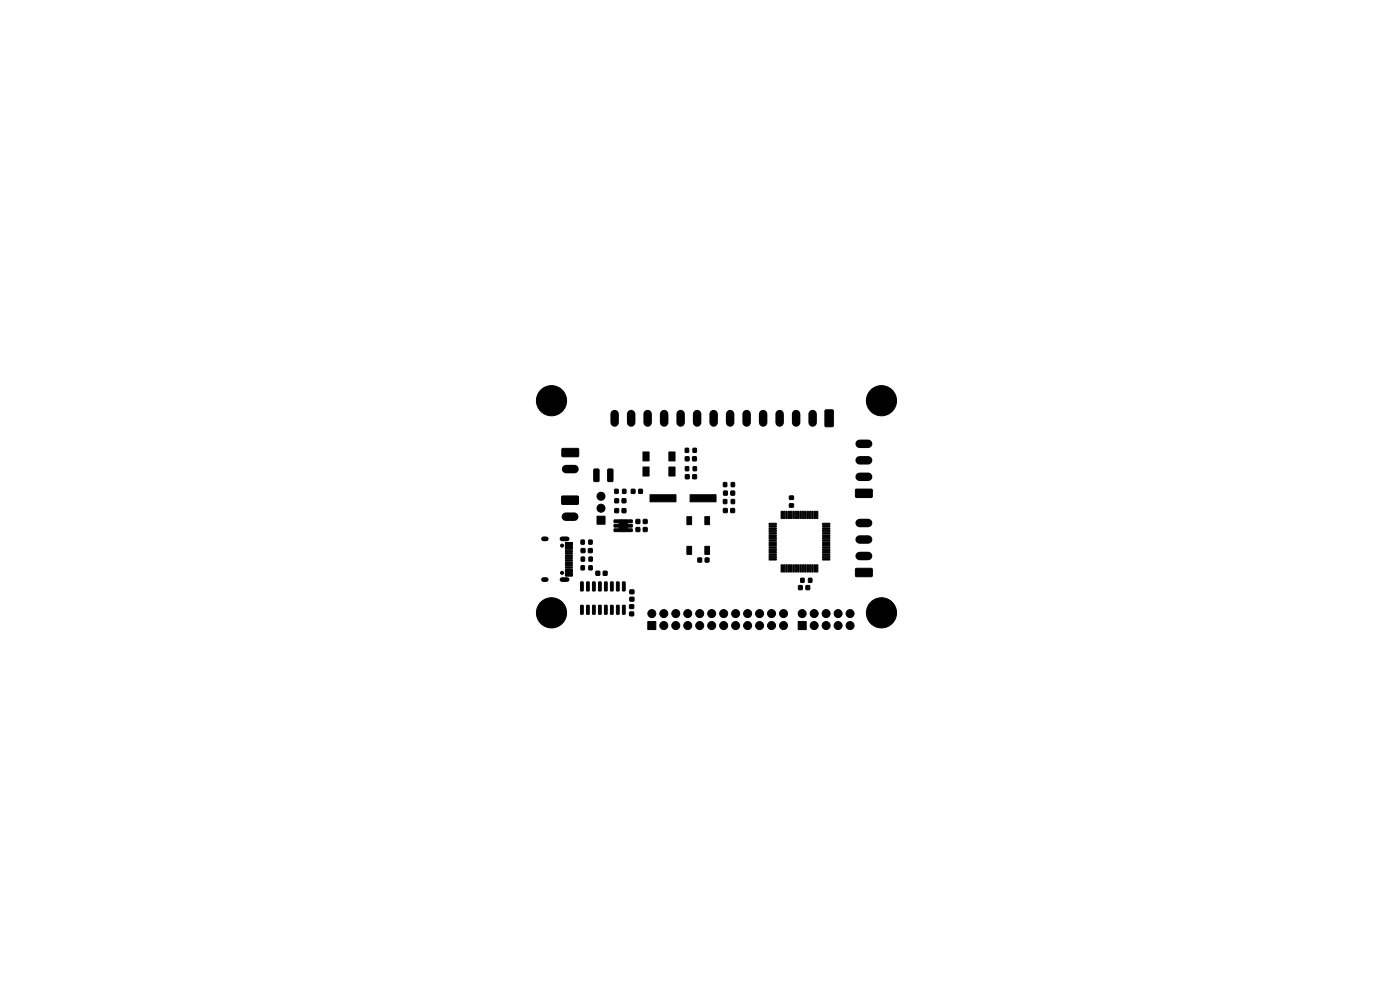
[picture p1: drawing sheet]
<svg xmlns="http://www.w3.org/2000/svg" width="297mm" height="210mm" viewBox="0 0 297 210" stroke-linecap="round" stroke-linejoin="round" font-family="sans-serif">
<g fill="#000" stroke="#000" stroke-width=".21">
<path d="M119.3 95.2l3.3-.1 .2 .3v1.4l-.3 .1h-3.2l-.1-.2zM136.4 95.9h1.3v1.9h-1.3zM136.4 99.1h1.3v1.9h-1.3zM141.9 95.9h1.3v1.9h-1.3zM141.9 99.1h1.3v1.9h-1.3zM145.4 95.1h.7v.8h-.7zM145.4 99h.7v.8h-.7zM145.4 96.9h.8v.8h-.8zM147 95.1h.7v.8h-.7zM147.1 99h.6v.8h-.6zM146.9 96.9h.8v.8h-.8zM175.1 87l1.4-.1 .3 .2v3.2l-.2 .2h-1.4l-.2-.1z"/>
<path d="M120 115.1h1.4v.6h-1.4zM120 115.9h1.4v.6h-1.4zM120 117.2h1.4v.3h-1.4zM120 118.2h1.4v.3h-1.4zM120 118.7h1.4v.3h-1.4zM120 119.7h1.4v.3h-1.4zM120 119.2h1.4v.3h-1.4zM120 117.7h1.4v.3h-1.4zM120 116.7h1.4v.3h-1.4zM119.2 105.3l3.4-.1 .1 .3v1.4l-.2 .1h-3.2l-.2-.2zM123.3 114.6h.7v.8h-.7zM123.3 118.2h.7v.8h-.7z"/>
<path d="M123.3 116.4h.8v.8h-.8zM124.9 114.6h.7v.8h-.7zM125 118.2h.6v.8h-.6zM124.9 116.4h.7v.8h-.7zM126 99.5h.8l.3 .1v2.3l-.2 .3h-.7l-.2-.2zM126.6 109.5h1.8v1.7h-1.8zM129 99.5h.8l.2 .1 .1 2.3-.2 .3h-.7l-.3-.2zM130.3 110.3h.9l.1 .5-1 .1zM130.3 111.3l.9-.1 .1 .5-1 .1zM130.3 112.2h.9l.1 .5-1 .1zM130.4 103.8h.7v.8h-.7zM130.4 107.9h.8v.8h-.8z"/>
<path d="M130.4 105.8h.8v.8h-.8zM131.3 110.3h1.8v2.5h-1.8zM132 107.9h.8v.8h-.8zM132 105.8h.8v.8h-.8zM132.1 103.8h.7v.8h-.7zM133.2 112.2h.9v.5l-.9 .1zM133.2 111.3l.9-.1v.5l-.9 .1zM133.2 110.3h.9v.5l-.9 .1zM133.9 103.8h.8v.8h-.8zM134.9 110.2h.8v.8h-.8zM134.9 111.9h.8v.8h-.8zM135.5 103.8h.8v.8h-.8z"/>
<path d="M136.5 110.2h.8v.8h-.8zM136.5 111.9h.8v.8h-.8zM137.9 105h5.5v1.4h-5.5zM145.4 100.7h.8v.8h-.8zM145.7 115.9h1v1.7h-1zM145.7 109.6h1v1.7h-1zM147 100.7h.7v.8h-.7zM148.1 118.4h.7v.8h-.7zM149.6 118.4h.8v.8h-.8zM149.5 115.9h1v1.7h-1zM149.5 109.6h1v1.7h-1zM146.4 105h5.5v1.4h-5.5z"/>
<path d="M153.5 102.4h.7v.8h-.7zM153.5 106h.7v.8h-.7zM153.5 104.2h.8v.8h-.8zM153.5 107.9h.8v.8h-.8zM155.1 104.2h.7v.8h-.7zM155.1 102.4h.7v.8h-.7zM155.1 106h.7v.8h-.7zM155 107.9h.8v.8h-.8zM163.2 111h1.4l.1 .2-1.5 .1zM163.2 111.5h1.4l.1 .2-1.5 .1zM163.2 112h1.4l.1 .2-1.5 .1zM163.2 112.5h1.4l.1 .2-1.5 .1z"/>
<path d="M163.2 113h1.4l.1 .2-1.5 .1zM163.2 113.5h1.4l.1 .2-1.5 .1zM163.2 114h1.4l.1 .2-1.5 .1zM163.2 114.5h1.4l.1 .2-1.5 .1zM163.2 115h1.4l.1 .2-1.5 .1zM163.2 115.5h1.4l.1 .2-1.5 .1zM163.2 116h1.4l.1 .2-1.5 .1zM163.2 116.5h1.4l.1 .2-1.5 .1zM163.2 117h1.4l.1 .2-1.5 .1zM163.2 117.5h1.4l.1 .2-1.5 .1zM163.2 118h1.4l.1 .2-1.5 .1zM163.2 118.5h1.4l.1 .2-1.5 .1z"/>
<path d="M165.7 119.8l.3 .1-.1 1.5-.2-.1zM165.7 108.5h.3l-.1 1.5-.2-.1zM166.2 119.8l.3 .1-.1 1.5-.2-.1zM166.2 108.5h.3l-.1 1.5-.2-.1zM166.7 119.8l.3 .1-.1 1.5-.2-.1zM166.7 108.5h.3l-.1 1.5-.2-.1zM167.2 119.8l.3 .1-.1 1.5-.2-.1zM167.2 108.5h.3l-.1 1.5-.2-.1zM167.5 106.9h.8v.7h-.8zM167.5 105.2h.8v.7h-.8zM167.7 119.8l.3 .1-.1 1.5-.2-.1zM167.7 108.5h.3l-.1 1.5-.2-.1z"/>
<path d="M168.2 119.8l.3 .1-.1 1.5-.2-.1zM168.2 108.5h.3l-.1 1.5-.2-.1zM168.7 119.8l.3 .1-.1 1.5-.2-.1zM168.7 108.5h.3l-.1 1.5-.2-.1zM169.2 119.8l.3 .1-.1 1.5-.2-.1zM169.2 108.5h.3l-.1 1.5-.2-.1zM169.7 119.8l.3 .1-.1 1.5-.2-.1zM169.7 108.5h.3l-.1 1.5-.2-.1zM170.2 119.8l.3 .1-.1 1.5-.2-.1zM170.2 108.5h.3l-.1 1.5-.2-.1zM170.7 119.8l.3 .1-.1 1.5-.2-.1zM170.7 108.5h.3l-.1 1.5-.2-.1z"/>
<path d="M171.2 119.8l.3 .1-.1 1.5-.2-.1zM171.2 108.5h.3l-.1 1.5-.2-.1zM171.7 119.8l.3 .1-.1 1.5-.2-.1zM171.7 108.5h.3l-.1 1.5-.2-.1zM172.2 119.8l.3 .1-.1 1.5-.2-.1zM172.2 108.5h.3l-.1 1.5-.2-.1zM172.7 119.8l.3 .1-.1 1.5-.2-.1zM172.7 108.5h.3l-.1 1.5-.2-.1zM173.2 119.8l.3 .1-.1 1.5-.2-.1zM173.2 108.5h.3l-.1 1.5-.2-.1zM174.5 118.5h1.5v.2l-1.4 .1zM174.5 118h1.5v.2l-1.4 .1z"/>
<path d="M174.5 117.5h1.5v.2l-1.4 .1zM174.5 117h1.5v.2l-1.4 .1zM174.5 116.5h1.5v.2l-1.4 .1zM174.5 116h1.5v.2l-1.4 .1zM174.5 115.5h1.5v.2l-1.4 .1zM174.5 115h1.5v.2l-1.4 .1zM174.5 114.5h1.5v.2l-1.4 .1zM174.5 114h1.5v.2l-1.4 .1zM174.5 113.5h1.5v.2l-1.4 .1zM174.5 113h1.5v.2l-1.4 .1zM174.5 112.5h1.5v.2l-1.4 .1zM174.5 112h1.5v.2l-1.4 .1z"/>
<path d="M174.5 111.5h1.5v.2l-1.4 .1zM174.5 111h1.5v.2l-1.4 .1zM181.5 103.8h3.4l.2 .2-.1 1.4-.2 .1h-3.2l-.1-.2zM120 120.8h1.4v.6h-1.4zM120 121.6h1.4v.6h-1.4zM120 120.2h1.4v.3h-1.4zM123.3 120h.7v.9h-.7zM123.2 123.5h.5v1.9l-.5-.1zM123.2 128.4l.5 .1v1.8l-.5-.1zM124.5 123.5h.5l-.1 1.9-.5-.1zM124.5 128.4l.5 .1-.1 1.8-.5-.1zM124.9 120h.7v.9h-.7z"/>
<path d="M125.7 123.5h.6l-.1 1.9-.5-.1zM125.7 128.4l.6 .1-.1 1.8-.5-.1zM126.4 121.2h.8v.8h-.8zM127 123.5h.5v1.9l-.5-.1zM127 128.4l.5 .1v1.8l-.5-.1zM128.3 123.5h.5l-.1 1.9-.5-.1zM128.3 128.4l.5 .1-.1 1.8-.5-.1zM128 121.2h.8v.8h-.8zM129.5 123.5h.6l-.1 1.9-.5-.1zM129.5 128.4l.6 .1-.1 1.8-.5-.1zM130.8 123.5h.6l-.1 1.9-.5-.1zM130.8 128.4l.6 .1-.1 1.8-.5-.1z"/>
<path d="M132.1 123.5h.5l-.1 1.9-.5-.1zM132.1 128.4l.5 .1-.1 1.8-.5-.1zM133.6 129.8h.8v.8h-.8zM133.6 128.3h.8v.8h-.8zM133.6 125.2h.9v.7h-.9zM133.6 126.7h.9v.8h-.9zM137.4 131.8h1.7v1.7h-1.7zM169.4 124.2h.8v.9h-.8zM169.9 122.7h.7v.8h-.7zM171 124.2h.7v.9h-.7zM169.3 131.8h1.7v1.7h-1.7zM171.5 122.7h.7v.8h-.7z"/>
<path d="M181.5 120.6h3.4l.2 .2-.1 1.4-.2 .1h-3.2l-.1-.2z"/>
<circle cx="117" cy="85" r="3.2"/>
<circle cx="187" cy="85" r="3.2"/>
<circle cx="119.2" cy="115.7" r=".33"/>
<circle cx="127.5" cy="107.8" r=".85"/>
<circle cx="127.5" cy="105.3" r=".85"/>
<circle cx="117" cy="130" r="3.2"/>
<circle cx="119.2" cy="121.5" r=".33"/>
<circle cx="138.3" cy="130.2" r=".85"/>
<circle cx="140.8" cy="130.2" r=".85"/>
<circle cx="140.8" cy="132.7" r=".85"/>
<circle cx="143.4" cy="132.7" r=".85"/>
<circle cx="143.4" cy="130.2" r=".85"/>
<circle cx="145.9" cy="132.7" r=".85"/>
<circle cx="145.9" cy="130.2" r=".85"/>
<circle cx="148.4" cy="132.7" r=".85"/>
<circle cx="148.4" cy="130.2" r=".85"/>
<circle cx="151" cy="132.7" r=".85"/>
<circle cx="151" cy="130.2" r=".85"/>
<circle cx="153.5" cy="132.7" r=".85"/>
<circle cx="153.5" cy="130.2" r=".85"/>
<circle cx="156.1" cy="132.7" r=".85"/>
<circle cx="156.1" cy="130.2" r=".85"/>
<circle cx="158.6" cy="130.2" r=".85"/>
<circle cx="158.6" cy="132.7" r=".85"/>
<circle cx="161.1" cy="130.2" r=".85"/>
<circle cx="161.1" cy="132.7" r=".85"/>
<circle cx="163.7" cy="132.7" r=".85"/>
<circle cx="163.7" cy="130.2" r=".85"/>
<circle cx="166.2" cy="132.7" r=".85"/>
<circle cx="166.2" cy="130.2" r=".85"/>
<circle cx="170.2" cy="130.2" r=".85"/>
<circle cx="172.7" cy="130.2" r=".85"/>
<circle cx="172.7" cy="132.7" r=".85"/>
<circle cx="175.3" cy="132.7" r=".85"/>
<circle cx="175.3" cy="130.2" r=".85"/>
<circle cx="177.8" cy="132.7" r=".85"/>
<circle cx="177.8" cy="130.2" r=".85"/>
<circle cx="180.3" cy="130.2" r=".85"/>
<circle cx="180.3" cy="132.7" r=".85"/>
<circle cx="187" cy="130" r="3.2"/>
</g>
<g fill="none" stroke="#000" stroke-width="1.8">
<path d="M120.1 99.5h1.8M130.4 87.8v1.8M133.9 87.8v1.8M137.4 87.8v1.8M140.9 87.8v1.8M144.4 87.8v1.8M147.9 87.8v1.8M151.4 87.8v1.8M154.9 87.8v1.8M158.4 87.8v1.8M161.9 87.8v1.8M165.4 87.8v1.8"/>
<path d="M168.9 87.8v1.8M172.4 87.8v1.8M182.4 97.6h1.8M182.4 94.1h1.8M120 109.6h1.8M182.4 117.9h1.8M182.4 114.4h1.8M182.4 110.9h1.8M182.4 101.1h1.8"/>
</g>
<path d="M115.3 114.3h.6M119.2 114.3h1.1M115.3 122.9h.6M119.2 122.9h1.1" fill="none" stroke="#000" stroke-width="1"/>
</svg>
